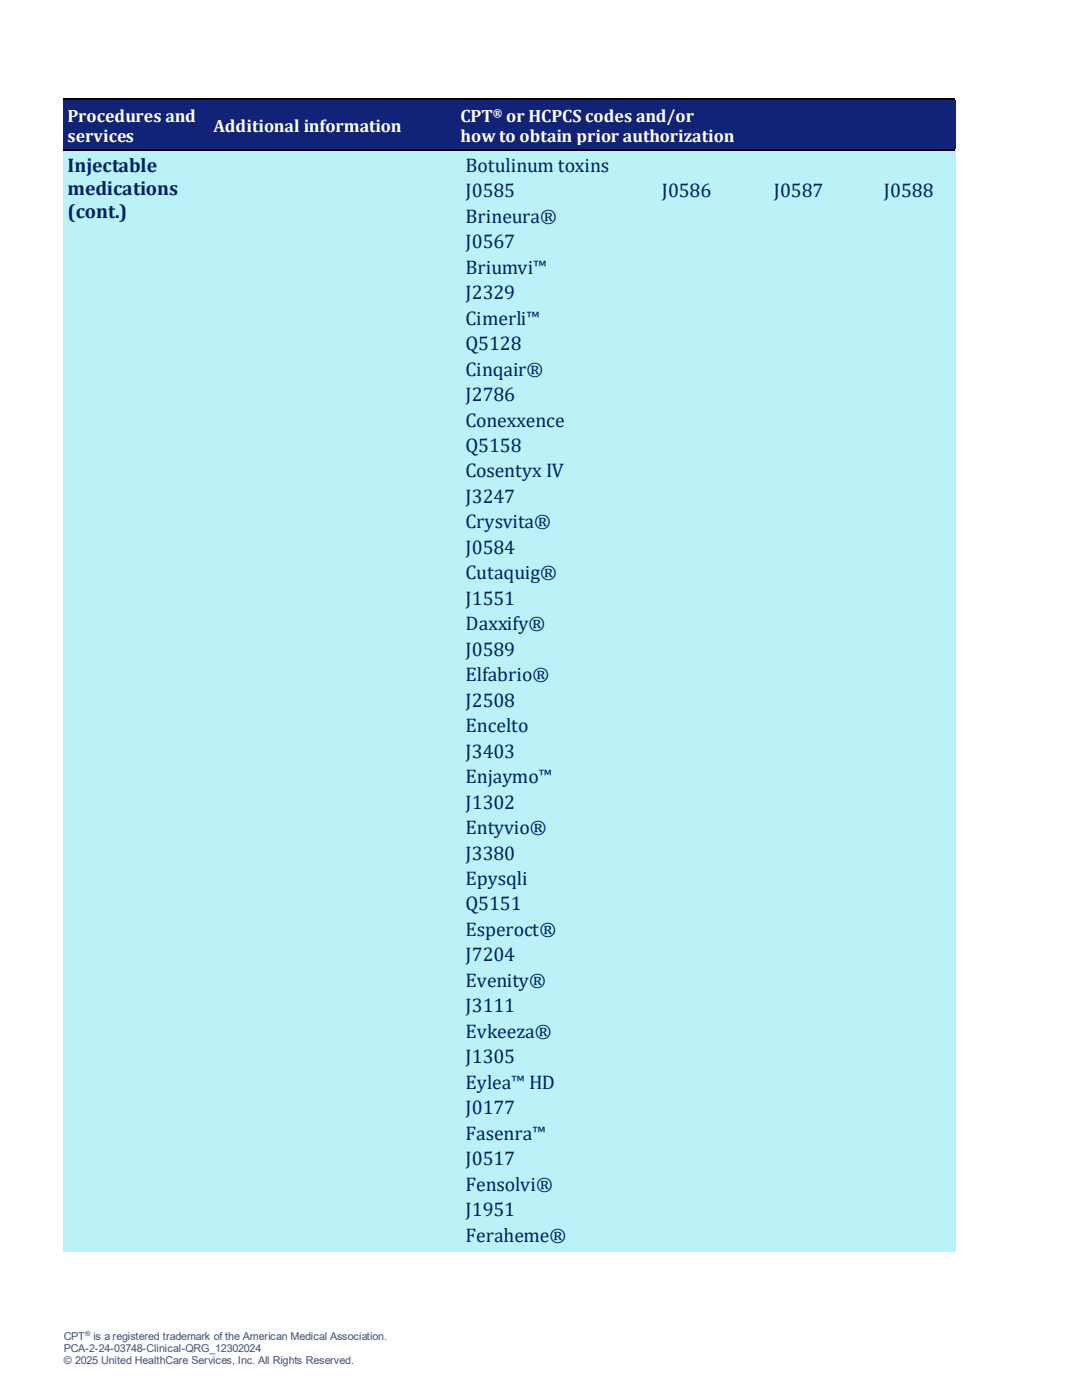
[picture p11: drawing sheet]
<svg xmlns="http://www.w3.org/2000/svg" width="216mm" height="279mm" viewBox="0 0 216 279" stroke-linecap="round" stroke-linejoin="round" font-family="sans-serif">
<defs><g id="words">
<g font-size="3.9" fill="#002060">
<text x="13.5" y="34.3">Injectable</text>
<text x="92.9" y="34.3">Botulinum toxins</text>
<text x="13.5" y="38.9">medications</text>
<text x="92.9" y="39.4">J0585</text>
<text x="132" y="39.4">J0586</text>
<text x="154.4" y="39.4">J0587</text>
<text x="176.4" y="39.4">J0588</text>
<text x="13.5" y="43.5">(cont.)</text>
<text x="92.9" y="44.5">Brineura®</text>
<text x="92.9" y="49.6">J0567</text>
<text x="92.9" y="54.6">Briumvi™</text>
<text x="92.9" y="59.7">J2329</text>
<text x="92.9" y="64.8">Cimerli™</text>
<text x="92.9" y="69.9">Q5128</text>
<text x="92.9" y="75">Cinqair®</text>
<text x="92.9" y="80">J2786</text>
<text x="92.9" y="85.1">Conexxence</text>
<text x="92.9" y="90.2">Q5158</text>
<text x="92.9" y="95.3">Cosentyx IV</text>
<text x="92.9" y="100.4">J3247</text>
<text x="92.9" y="105.5">Crysvita®</text>
<text x="92.9" y="110.5">J0584</text>
<text x="92.9" y="115.6">Cutaquig®</text>
<text x="92.9" y="120.7">J1551</text>
<text x="92.9" y="125.8">Daxxify®</text>
<text x="92.9" y="130.9">J0589</text>
<text x="92.9" y="136">Elfabrio®</text>
<text x="92.9" y="141">J2508</text>
<text x="92.9" y="146.1">Encelto</text>
<text x="92.9" y="151.2">J3403</text>
<text x="92.9" y="156.3">Enjaymo™</text>
<text x="92.9" y="161.4">J1302</text>
<text x="92.9" y="166.4">Entyvio®</text>
<text x="92.9" y="171.5">J3380</text>
<text x="92.9" y="176.6">Epysqli</text>
<text x="92.9" y="181.7">Q5151</text>
<text x="92.9" y="186.8">Esperoct®</text>
<text x="92.9" y="191.9">J7204</text>
<text x="92.9" y="196.9">Evenity®</text>
<text x="92.9" y="202">J3111</text>
<text x="92.9" y="207.1">Evkeeza®</text>
<text x="92.9" y="212.2">J1305</text>
<text x="92.9" y="217.3">Eylea™ HD</text>
<text x="92.9" y="222.4">J0177</text>
<text x="92.9" y="227.4">Fasenra™</text>
<text x="92.9" y="232.5">J0517</text>
<text x="92.9" y="237.6">Fensolvi®</text>
<text x="92.9" y="242.7">J1951</text>
<text x="92.9" y="247.8">Feraheme®</text>
</g>
<g font-size="3.6" fill="#fff">
<text x="13.5" y="24.3">Procedures and</text>
<text x="13.5" y="28.3">services</text>
<text x="42.6" y="26.3">Additional information</text>
<text x="91.9" y="24.3">CPT</text>
<text x="91.9" y="28.3">how to obtain prior authorization</text>
<text x="101" y="24.3">or HCPCS codes and/or</text>
</g>
<text font-size="2.3" fill="#fff" x="98.4" y="23.4">®</text>
<g font-size="2.2" fill="#44546a">
<text x="12.7" y="267.3">CPT</text>
<text x="12.7" y="269.7">PCA-2-24-03748-Clinical-QRG_12302024</text>
<text x="18.7" y="267.3">is a registered trademark of the American Medical Association.</text>
<text x="12.7" y="272.2">© 2025 United HealthCare Services, Inc. All Rights Reserved.</text>
</g>
<text font-size="1.4" fill="#44546a" x="17" y="266.6">®</text>
</g></defs>
<g fill="#122377">
<path d="M12.7 20.1h27.8v9.8h-27.8z" fill-rule="evenodd"/>
<path d="M13.5 20.8h26.3v4.2h-26.3z" fill-rule="evenodd"/>
<path d="M13.5 25h26.3v4.1h-26.3z" fill-rule="evenodd"/>
<path d="M40.5 20.1h49.7v9.8h-49.7z" fill-rule="evenodd"/>
<path d="M41.3 22.9h48.2v4.2h-48.2z" fill-rule="evenodd"/>
<path d="M90.2 20.1h100.4v9.8h-100.4z" fill-rule="evenodd"/>
<path d="M91 20.8h98.8v4.2h-98.8z" fill-rule="evenodd"/>
<path d="M91 25h98.8v4.1h-98.8z" fill-rule="evenodd"/>
</g>
<path d="M12.7 19.8h27.8" fill="none" stroke="#000" stroke-width=".25"/>
<g fill="#122377">
<path d="M12.7 19.9h27.8v.9h-27.8z" fill-rule="evenodd"/>
<path d="M40.5 19.9h.3v.9h-.3z" fill-rule="evenodd"/>
</g>
<path d="M40.5 19.7h.3v.2h-.3z" fill-rule="evenodd" fill="#000"/>
<path d="M40.8 19.8h49.4" fill="none" stroke="#000" stroke-width=".25"/>
<g fill="#122377">
<path d="M40.8 19.9h49.4v.9h-49.4z" fill-rule="evenodd"/>
<path d="M90.2 19.9h.3v.9h-.3z" fill-rule="evenodd"/>
</g>
<path d="M90.2 19.7h.3v.2h-.3z" fill-rule="evenodd" fill="#000"/>
<path d="M90.5 19.8h100.1" fill="none" stroke="#000" stroke-width=".25"/>
<g fill="#122377">
<path d="M90.5 19.9h100.1v.9h-100.1z" fill-rule="evenodd"/>
<path d="M12.7 29h27.8v.7h-27.8z" fill-rule="evenodd"/>
<path d="M40.5 29h49.7v.7h-49.7z" fill-rule="evenodd"/>
<path d="M90.2 29h100.4v.7h-100.4z" fill-rule="evenodd"/>
</g>
<g fill="#baf2f8">
<path d="M12.7 29.9h27.8v220h-27.8z" fill-rule="evenodd"/>
<path d="M13.5 30.6h26.3v4.6h-26.3z" fill-rule="evenodd"/>
<path d="M13.5 35.2h26.3v4.6h-26.3z" fill-rule="evenodd"/>
<path d="M13.5 39.8h26.3v4.5h-26.3z" fill-rule="evenodd"/>
<path d="M13.5 44.3h26.3v4.5h-26.3z" fill-rule="evenodd"/>
<path d="M13.5 48.8h26.3v4.6h-26.3z" fill-rule="evenodd"/>
<path d="M13.5 53.4h26.3v4.5h-26.3z" fill-rule="evenodd"/>
<path d="M13.5 57.9h26.3v4.6h-26.3z" fill-rule="evenodd"/>
<path d="M13.5 62.5h26.3v4.6h-26.3z" fill-rule="evenodd"/>
<path d="M13.5 67.1h26.3v4.6h-26.3z" fill-rule="evenodd"/>
<path d="M13.5 71.7h26.3v4.4h-26.3z" fill-rule="evenodd"/>
<path d="M13.5 76.1h26.3v4.6h-26.3z" fill-rule="evenodd"/>
<path d="M13.5 80.7h26.3v4.6h-26.3z" fill-rule="evenodd"/>
<path d="M13.5 85.3h26.3v4.5h-26.3z" fill-rule="evenodd"/>
<path d="M13.5 89.8h26.3v4.6h-26.3z" fill-rule="evenodd"/>
<path d="M13.5 94.4h26.3v4.4h-26.3z" fill-rule="evenodd"/>
<path d="M13.5 98.8h26.3v4.6h-26.3z" fill-rule="evenodd"/>
<path d="M13.5 103.4h26.3v4.6h-26.3z" fill-rule="evenodd"/>
<path d="M13.5 108h26.3v4.6h-26.3z" fill-rule="evenodd"/>
<path d="M13.5 112.6h26.3v4.5h-26.3z" fill-rule="evenodd"/>
<path d="M13.5 117.1h26.3v4.6h-26.3z" fill-rule="evenodd"/>
<path d="M13.5 121.7h26.3v4.5h-26.3z" fill-rule="evenodd"/>
<path d="M13.5 126.2h26.3v4.5h-26.3z" fill-rule="evenodd"/>
<path d="M13.5 130.7h26.3v4.6h-26.3z" fill-rule="evenodd"/>
<path d="M13.5 135.3h26.3v4.6h-26.3z" fill-rule="evenodd"/>
<path d="M13.5 139.9h26.3v4.6h-26.3z" fill-rule="evenodd"/>
<path d="M13.5 144.5h26.3v4.4h-26.3z" fill-rule="evenodd"/>
<path d="M13.5 148.9h26.3v4.6h-26.3z" fill-rule="evenodd"/>
<path d="M13.5 153.5h26.3v4.6h-26.3z" fill-rule="evenodd"/>
<path d="M13.5 158.1h26.3v4.5h-26.3z" fill-rule="evenodd"/>
<path d="M13.5 162.6h26.3v4.6h-26.3z" fill-rule="evenodd"/>
<path d="M13.5 167.2h26.3v4.6h-26.3z" fill-rule="evenodd"/>
<path d="M13.5 171.8h26.3v4.4h-26.3z" fill-rule="evenodd"/>
<path d="M13.5 176.2h26.3v4.6h-26.3z" fill-rule="evenodd"/>
<path d="M13.5 180.8h26.3v4.6h-26.3z" fill-rule="evenodd"/>
<path d="M13.5 185.4h26.3v4.6h-26.3z" fill-rule="evenodd"/>
<path d="M13.5 190h26.3v4.5h-26.3z" fill-rule="evenodd"/>
<path d="M13.5 194.5h26.3v4.6h-26.3z" fill-rule="evenodd"/>
<path d="M13.5 199.1h26.3v4.4h-26.3z" fill-rule="evenodd"/>
<path d="M13.5 203.5h26.3v4.6h-26.3z" fill-rule="evenodd"/>
<path d="M13.5 208.1h26.3v4.6h-26.3z" fill-rule="evenodd"/>
<path d="M13.5 212.7h26.3v4.6h-26.3z" fill-rule="evenodd"/>
<path d="M13.5 217.3h26.3v4.5h-26.3z" fill-rule="evenodd"/>
<path d="M13.5 221.8h26.3v4.5h-26.3z" fill-rule="evenodd"/>
<path d="M13.5 226.3h26.3v4.6h-26.3z" fill-rule="evenodd"/>
<path d="M13.5 230.9h26.3v4.5h-26.3z" fill-rule="evenodd"/>
<path d="M13.5 235.4h26.3v4.6h-26.3z" fill-rule="evenodd"/>
<path d="M13.5 240h26.3v4.6h-26.3z" fill-rule="evenodd"/>
<path d="M13.5 244.6h26.3v4.6h-26.3z" fill-rule="evenodd"/>
<path d="M40.5 29.9h49.7v220h-49.7z" fill-rule="evenodd"/>
<path d="M90.2 29.9h100.4v220h-100.4z" fill-rule="evenodd"/>
<path d="M91 30.6h98.8v5.1h-98.8z" fill-rule="evenodd"/>
<path d="M92.9 30.6h95v4.6h-95z" fill-rule="evenodd"/>
<path d="M91 35.7h39.1v5.1h-39.1z" fill-rule="evenodd"/>
<path d="M92.9 35.7h35.3v4.6h-35.3z" fill-rule="evenodd"/>
<path d="M130.1 35.7h22.4v5.1h-22.4z" fill-rule="evenodd"/>
<path d="M132 35.7h18.6v4.6h-18.6z" fill-rule="evenodd"/>
<path d="M152.5 35.7h22v5.1h-22z" fill-rule="evenodd"/>
<path d="M154.4 35.7h18.2v4.6h-18.2z" fill-rule="evenodd"/>
<path d="M174.5 35.7h15.3v5.1h-15.3z" fill-rule="evenodd"/>
<path d="M176.4 35.7h11.5v4.6h-11.5z" fill-rule="evenodd"/>
<path d="M91 40.8h98.8v5.1h-98.8z" fill-rule="evenodd"/>
<path d="M92.9 40.8h95v4.6h-95z" fill-rule="evenodd"/>
<path d="M91 45.9h39.1v5.1h-39.1z" fill-rule="evenodd"/>
<path d="M92.9 45.9h35.3v4.5h-35.3z" fill-rule="evenodd"/>
<path d="M130.1 45.9h22.4v5.1h-22.4z" fill-rule="evenodd"/>
<path d="M152.5 45.9h22v5.1h-22z" fill-rule="evenodd"/>
<path d="M174.5 45.9h15.3v5.1h-15.3z" fill-rule="evenodd"/>
<path d="M91 51h98.8v5h-98.8z" fill-rule="evenodd"/>
<path d="M92.9 51h95v4.5h-95z" fill-rule="evenodd"/>
<path d="M91 56h98.8v5.1h-98.8z" fill-rule="evenodd"/>
<path d="M92.9 56h95v4.6h-95z" fill-rule="evenodd"/>
<path d="M91 61.1h39.1v5.1h-39.1z" fill-rule="evenodd"/>
<path d="M92.9 61.1h35.3v4.6h-35.3z" fill-rule="evenodd"/>
<path d="M130.1 61.1h22.4v5.1h-22.4z" fill-rule="evenodd"/>
<path d="M132 61.1h18.6v4.6h-18.6z" fill-rule="evenodd"/>
<path d="M152.5 61.1h22v5.1h-22z" fill-rule="evenodd"/>
<path d="M154.4 61.1h18.2v4.6h-18.2z" fill-rule="evenodd"/>
<path d="M174.5 61.1h15.3v5.1h-15.3z" fill-rule="evenodd"/>
<path d="M176.4 61.1h11.5v4.6h-11.5z" fill-rule="evenodd"/>
<path d="M91 66.2h39.1v5.1h-39.1z" fill-rule="evenodd"/>
<path d="M92.9 66.2h35.3v4.6h-35.3z" fill-rule="evenodd"/>
<path d="M130.1 66.2h22.4v5.1h-22.4z" fill-rule="evenodd"/>
<path d="M132 66.2h18.6v4.6h-18.6z" fill-rule="evenodd"/>
<path d="M152.5 66.2h22v5.1h-22z" fill-rule="evenodd"/>
<path d="M154.4 66.2h18.2v4.6h-18.2z" fill-rule="evenodd"/>
<path d="M174.5 66.2h15.3v5.1h-15.3z" fill-rule="evenodd"/>
<path d="M176.4 66.2h11.5v4.6h-11.5z" fill-rule="evenodd"/>
<path d="M91 71.3h98.8v5.1h-98.8z" fill-rule="evenodd"/>
<path d="M92.9 71.3h95v4.6h-95z" fill-rule="evenodd"/>
<path d="M91 76.4h39.1v5h-39.1z" fill-rule="evenodd"/>
<path d="M92.9 76.4h35.3v4.5h-35.3z" fill-rule="evenodd"/>
<path d="M130.1 76.4h22.4v5h-22.4z" fill-rule="evenodd"/>
<path d="M152.5 76.4h22v5h-22z" fill-rule="evenodd"/>
<path d="M174.5 76.4h15.3v5h-15.3z" fill-rule="evenodd"/>
<path d="M91 81.4h83.5v5.1h-83.5z" fill-rule="evenodd"/>
<path d="M92.9 81.4h79.7v4.6h-79.7z" fill-rule="evenodd"/>
<path d="M174.5 81.4h15.3v5.1h-15.3z" fill-rule="evenodd"/>
<path d="M176.4 81.4h11.5v4.6h-11.5z" fill-rule="evenodd"/>
<path d="M91 86.5h83.5v5.1h-83.5z" fill-rule="evenodd"/>
<path d="M92.9 86.5h79.7v4.6h-79.7z" fill-rule="evenodd"/>
<path d="M174.5 86.5h15.3v5.1h-15.3z" fill-rule="evenodd"/>
<path d="M176.4 86.5h11.5v4.6h-11.5z" fill-rule="evenodd"/>
<path d="M91 91.6h98.8v5.1h-98.8z" fill-rule="evenodd"/>
<path d="M92.9 91.6h95v4.6h-95z" fill-rule="evenodd"/>
<path d="M91 96.7h98.8v5.1h-98.8z" fill-rule="evenodd"/>
<path d="M92.9 96.7h95v4.6h-95z" fill-rule="evenodd"/>
<path d="M91 101.8h98.8v5.1h-98.8z" fill-rule="evenodd"/>
<path d="M92.9 101.8h95v4.5h-95z" fill-rule="evenodd"/>
<path d="M91 106.9h39.1v5h-39.1z" fill-rule="evenodd"/>
<path d="M92.9 106.9h35.3v4.5h-35.3z" fill-rule="evenodd"/>
<path d="M130.1 106.9h22.4v5h-22.4z" fill-rule="evenodd"/>
<path d="M152.5 106.9h22v5h-22z" fill-rule="evenodd"/>
<path d="M174.5 106.9h15.3v5h-15.3z" fill-rule="evenodd"/>
<path d="M91 111.9h39.1v5.1h-39.1z" fill-rule="evenodd"/>
<path d="M92.9 111.9h35.3v4.6h-35.3z" fill-rule="evenodd"/>
<path d="M130.1 111.9h22.4v5.1h-22.4z" fill-rule="evenodd"/>
<path d="M132 111.9h18.6v4.6h-18.6z" fill-rule="evenodd"/>
<path d="M152.5 111.9h22v5.1h-22z" fill-rule="evenodd"/>
<path d="M154.4 111.9h18.2v4.6h-18.2z" fill-rule="evenodd"/>
<path d="M174.5 111.9h15.3v5.1h-15.3z" fill-rule="evenodd"/>
<path d="M176.4 111.9h11.5v4.6h-11.5z" fill-rule="evenodd"/>
<path d="M91 117h39.1v5.1h-39.1z" fill-rule="evenodd"/>
<path d="M92.9 117h35.3v4.6h-35.3z" fill-rule="evenodd"/>
<path d="M130.1 117h22.4v5.1h-22.4z" fill-rule="evenodd"/>
<path d="M132 117h18.6v4.6h-18.6z" fill-rule="evenodd"/>
<path d="M152.5 117h22v5.1h-22z" fill-rule="evenodd"/>
<path d="M154.4 117h18.2v4.6h-18.2z" fill-rule="evenodd"/>
<path d="M174.5 117h15.3v5.1h-15.3z" fill-rule="evenodd"/>
<path d="M176.4 117h11.5v4.6h-11.5z" fill-rule="evenodd"/>
<path d="M91 122.1h98.8v5.1h-98.8z" fill-rule="evenodd"/>
<path d="M92.9 122.1h95v4.6h-95z" fill-rule="evenodd"/>
<path d="M91 127.2h98.8v5.1h-98.8z" fill-rule="evenodd"/>
<path d="M92.9 127.2h95v4.6h-95z" fill-rule="evenodd"/>
<path d="M91 132.3h98.8v5.1h-98.8z" fill-rule="evenodd"/>
<path d="M92.9 132.3h95v4.5h-95z" fill-rule="evenodd"/>
<path d="M91 137.4h98.8v5h-98.8z" fill-rule="evenodd"/>
<path d="M92.9 137.4h95v4.5h-95z" fill-rule="evenodd"/>
<path d="M91 142.4h98.8v5.1h-98.8z" fill-rule="evenodd"/>
<path d="M92.9 142.4h95v4.6h-95z" fill-rule="evenodd"/>
<path d="M91 147.5h98.8v5.1h-98.8z" fill-rule="evenodd"/>
<path d="M92.9 147.5h95v4.6h-95z" fill-rule="evenodd"/>
<path d="M91 152.6h98.8v5.1h-98.8z" fill-rule="evenodd"/>
<path d="M92.9 152.6h95v4.6h-95z" fill-rule="evenodd"/>
<path d="M91 157.7h98.8v5.1h-98.8z" fill-rule="evenodd"/>
<path d="M92.9 157.7h95v4.6h-95z" fill-rule="evenodd"/>
<path d="M91 162.8h98.8v5h-98.8z" fill-rule="evenodd"/>
<path d="M92.9 162.8h95v4.5h-95z" fill-rule="evenodd"/>
<path d="M91 167.8h39.1v5.1h-39.1z" fill-rule="evenodd"/>
<path d="M92.9 167.8h35.3v4.6h-35.3z" fill-rule="evenodd"/>
<path d="M130.1 167.8h22.4v5.1h-22.4z" fill-rule="evenodd"/>
<path d="M152.5 167.8h22v5.1h-22z" fill-rule="evenodd"/>
<path d="M174.5 167.8h15.3v5.1h-15.3z" fill-rule="evenodd"/>
<path d="M91 172.9h98.8v5.1h-98.8z" fill-rule="evenodd"/>
<path d="M92.9 172.9h95v4.6h-95z" fill-rule="evenodd"/>
<path d="M91 178h98.8v5.1h-98.8z" fill-rule="evenodd"/>
<path d="M92.9 178h95v4.6h-95z" fill-rule="evenodd"/>
<path d="M91 183.1h98.8v5.1h-98.8z" fill-rule="evenodd"/>
<path d="M92.9 183.1h95v4.6h-95z" fill-rule="evenodd"/>
<path d="M91 188.2h39.1v5.1h-39.1z" fill-rule="evenodd"/>
<path d="M92.9 188.2h35.3v4.6h-35.3z" fill-rule="evenodd"/>
<path d="M130.1 188.2h22.4v5.1h-22.4z" fill-rule="evenodd"/>
<path d="M132 188.2h18.6v4.6h-18.6z" fill-rule="evenodd"/>
<path d="M152.5 188.2h22v5.1h-22z" fill-rule="evenodd"/>
<path d="M154.4 188.2h18.2v4.6h-18.2z" fill-rule="evenodd"/>
<path d="M174.5 188.2h15.3v5.1h-15.3z" fill-rule="evenodd"/>
<path d="M176.4 188.2h11.5v4.6h-11.5z" fill-rule="evenodd"/>
<path d="M91 193.3h98.8v5h-98.8z" fill-rule="evenodd"/>
<path d="M92.9 193.3h95v4.5h-95z" fill-rule="evenodd"/>
<path d="M91 198.3h39.1v5.1h-39.1z" fill-rule="evenodd"/>
<path d="M92.9 198.3h35.3v4.6h-35.3z" fill-rule="evenodd"/>
<path d="M130.1 198.3h22.4v5.1h-22.4z" fill-rule="evenodd"/>
<path d="M132 198.3h18.6v4.6h-18.6z" fill-rule="evenodd"/>
<path d="M152.5 198.3h22v5.1h-22z" fill-rule="evenodd"/>
<path d="M154.4 198.3h18.2v4.6h-18.2z" fill-rule="evenodd"/>
<path d="M174.5 198.3h15.3v5.1h-15.3z" fill-rule="evenodd"/>
<path d="M176.4 198.3h11.5v4.6h-11.5z" fill-rule="evenodd"/>
<path d="M91 203.4h98.8v5.1h-98.8z" fill-rule="evenodd"/>
<path d="M92.9 203.4h95v4.6h-95z" fill-rule="evenodd"/>
<path d="M91 208.5h39.1v5.1h-39.1z" fill-rule="evenodd"/>
<path d="M92.9 208.5h35.3v4.6h-35.3z" fill-rule="evenodd"/>
<path d="M130.1 208.5h22.4v5.1h-22.4z" fill-rule="evenodd"/>
<path d="M132 208.5h18.6v4.6h-18.6z" fill-rule="evenodd"/>
<path d="M152.5 208.5h22v5.1h-22z" fill-rule="evenodd"/>
<path d="M154.4 208.5h18.2v4.6h-18.2z" fill-rule="evenodd"/>
<path d="M174.5 208.5h15.3v5.1h-15.3z" fill-rule="evenodd"/>
<path d="M176.4 208.5h11.5v4.6h-11.5z" fill-rule="evenodd"/>
<path d="M91 213.6h98.8v5.1h-98.8z" fill-rule="evenodd"/>
<path d="M92.9 213.6h95v4.6h-95z" fill-rule="evenodd"/>
<path d="M91 218.7h98.8v5h-98.8z" fill-rule="evenodd"/>
<path d="M92.9 218.7h95v4.5h-95z" fill-rule="evenodd"/>
<path d="M91 223.7h98.8v5.1h-98.8z" fill-rule="evenodd"/>
<path d="M92.9 223.7h95v4.6h-95z" fill-rule="evenodd"/>
<path d="M91 228.8h39.1v5.1h-39.1z" fill-rule="evenodd"/>
<path d="M92.9 228.8h35.3v4.6h-35.3z" fill-rule="evenodd"/>
<path d="M130.1 228.8h22.4v5.1h-22.4z" fill-rule="evenodd"/>
<path d="M152.5 228.8h22v5.1h-22z" fill-rule="evenodd"/>
<path d="M174.5 228.8h15.3v5.1h-15.3z" fill-rule="evenodd"/>
<path d="M91 233.9h98.8v5.1h-98.8z" fill-rule="evenodd"/>
<path d="M92.9 233.9h95v4.6h-95z" fill-rule="evenodd"/>
<path d="M91 239h39.1v5.1h-39.1z" fill-rule="evenodd"/>
<path d="M92.9 239h35.3v4.6h-35.3z" fill-rule="evenodd"/>
<path d="M130.1 239h22.4v5.1h-22.4z" fill-rule="evenodd"/>
<path d="M132 239h18.6v4.6h-18.6z" fill-rule="evenodd"/>
<path d="M152.5 239h22v5.1h-22z" fill-rule="evenodd"/>
<path d="M154.4 239h18.2v4.6h-18.2z" fill-rule="evenodd"/>
<path d="M174.5 239h15.3v5.1h-15.3z" fill-rule="evenodd"/>
<path d="M176.4 239h11.5v4.6h-11.5z" fill-rule="evenodd"/>
<path d="M91 244.1h98.8v5.1h-98.8z" fill-rule="evenodd"/>
<path d="M92.9 244.1h95v4.6h-95z" fill-rule="evenodd"/>
</g>
<path d="M12.7 30h27.8" fill="none" stroke="#000" stroke-width=".25"/>
<g fill="#baf2f8">
<path d="M12.7 30.1h27.8v.5h-27.8z" fill-rule="evenodd"/>
<path d="M40.5 30.1h.3v.5h-.3z" fill-rule="evenodd"/>
</g>
<path d="M40.5 29.9h.3v.2h-.3z" fill-rule="evenodd" fill="#000"/>
<path d="M40.8 30h49.4" fill="none" stroke="#000" stroke-width=".25"/>
<g fill="#baf2f8">
<path d="M40.8 30.1h49.4v.5h-49.4z" fill-rule="evenodd"/>
<path d="M90.2 30.1h.3v.5h-.3z" fill-rule="evenodd"/>
</g>
<path d="M90.2 29.9h.3v.2h-.3z" fill-rule="evenodd" fill="#000"/>
<path d="M90.5 30h100.1" fill="none" stroke="#000" stroke-width=".25"/>
<g fill="#baf2f8">
<path d="M90.5 30.1h100.1v.5h-100.1z" fill-rule="evenodd"/>
<path d="M12.7 249.2h27.8v.7h-27.8z" fill-rule="evenodd"/>
<path d="M40.5 249.2h49.7v.7h-49.7z" fill-rule="evenodd"/>
<path d="M90.2 249.2h100.4v.7h-100.4z" fill-rule="evenodd"/>
</g>
<use href="#words"/>
</svg>
